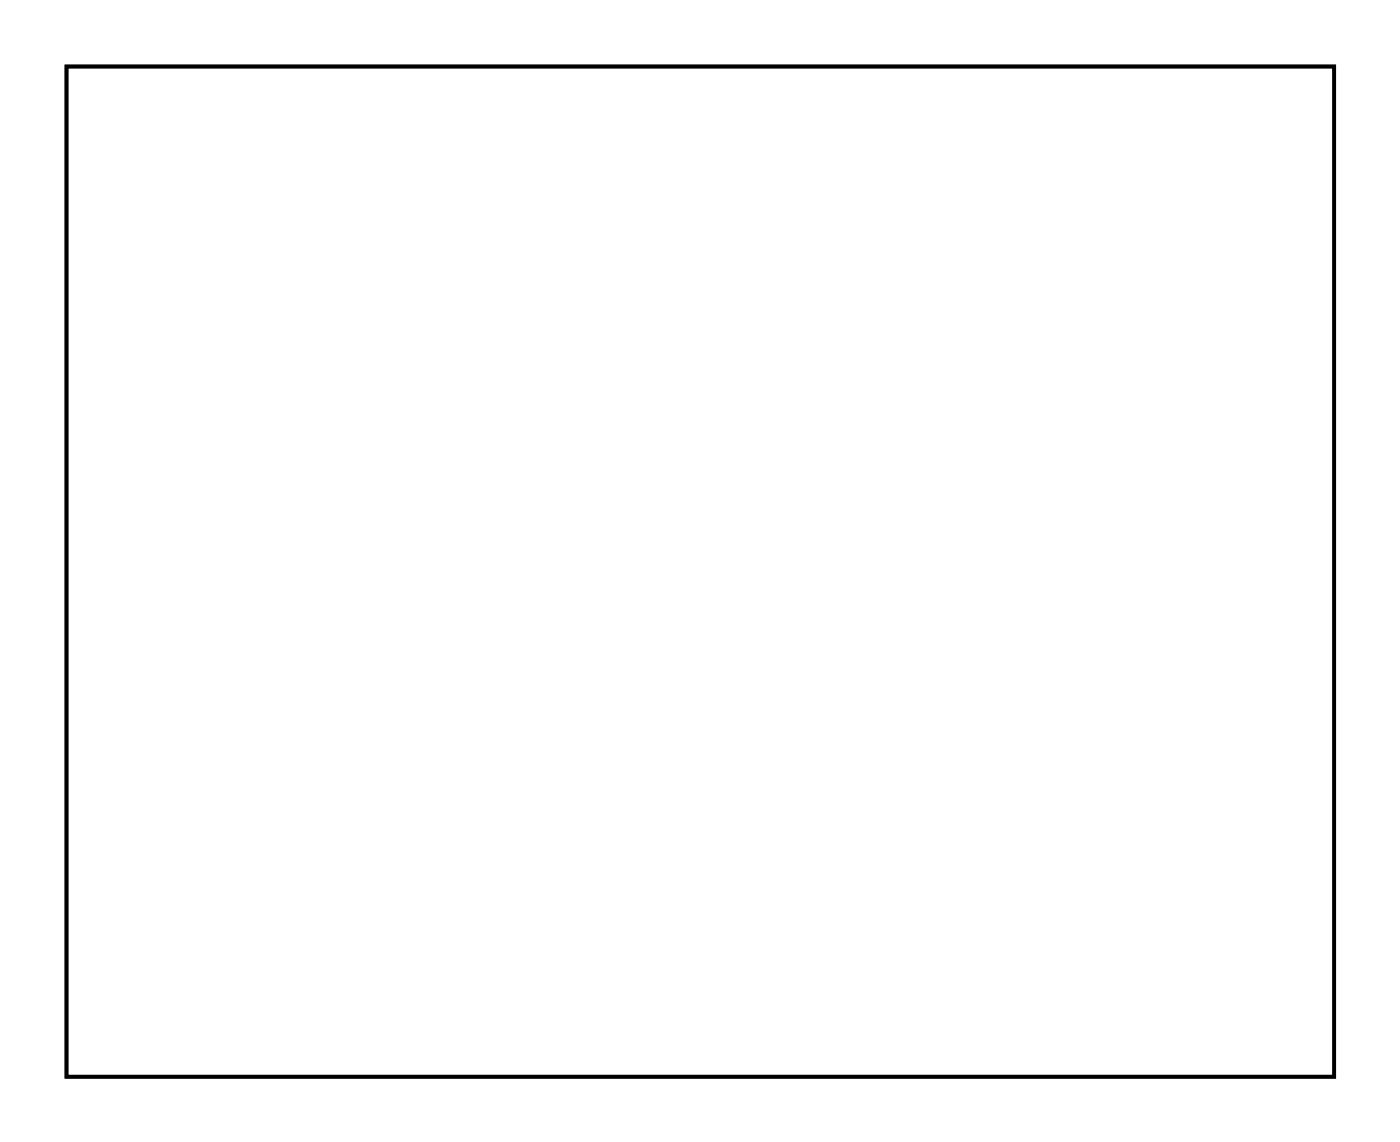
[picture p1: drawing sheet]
<svg xmlns="http://www.w3.org/2000/svg" width="77mm" height="62mm" viewBox="0 0 77 62" stroke-linecap="round" stroke-linejoin="round" font-family="sans-serif">
<path d="M3.6 3.6h69.4v55.3h-69.4z" fill="none" stroke="#000" stroke-width=".2"/>
<path d="M3.6 3.6v55.3h69.4v-55.3zM3.6 3.6h69.4v55.3h-69.4z" fill="#000"/>
<path d="M69.5 21.7h1.5v1.5h-1.5z" fill="#fff"/>
<path d="M69.5 21.7h1.5v1.5h-1.5z" fill="none" stroke="#fff" stroke-width=".76" stroke-linecap="butt"/>
<circle cx="70.2" cy="17.4" r=".74" fill="#fff"/>
<circle cx="70.2" cy="17.4" r=".74" fill="none" stroke="#fff" stroke-width=".76" stroke-linecap="butt"/>
<circle cx="70.2" cy="19.9" r=".74" fill="#fff"/>
<circle cx="70.2" cy="19.9" r=".74" fill="none" stroke="#fff" stroke-width=".76" stroke-linecap="butt"/>
<circle cx="70.2" cy="22.4" r=".74" fill="#fff"/>
<circle cx="70.2" cy="22.4" r=".74" fill="none" stroke="#fff" stroke-width=".76" stroke-linecap="butt"/>
<circle cx="19.4" cy="55.5" r=".67" fill="#fff"/>
<circle cx="19.4" cy="55.5" r=".67" fill="none" stroke="#fff" stroke-width=".57"/>
<circle cx="16.9" cy="55.5" r=".67" fill="#fff"/>
<circle cx="16.9" cy="55.5" r=".67" fill="none" stroke="#fff" stroke-width=".57"/>
<circle cx="14.4" cy="55.5" r=".67" fill="#fff"/>
<circle cx="14.4" cy="55.5" r=".67" fill="none" stroke="#fff" stroke-width=".57"/>
<circle cx="11.8" cy="55.5" r=".67" fill="#fff"/>
<circle cx="11.8" cy="55.5" r=".67" fill="none" stroke="#fff" stroke-width=".57"/>
<circle cx="9.3" cy="55.5" r=".67" fill="#fff"/>
<circle cx="9.3" cy="55.5" r=".67" fill="none" stroke="#fff" stroke-width=".57"/>
<circle cx="31.1" cy="7.2" r=".67" fill="#fff"/>
<circle cx="31.1" cy="7.2" r=".67" fill="none" stroke="#fff" stroke-width=".57"/>
<circle cx="33.7" cy="7.2" r=".67" fill="#fff"/>
<circle cx="33.7" cy="7.2" r=".67" fill="none" stroke="#fff" stroke-width=".57"/>
<circle cx="36.2" cy="7.2" r=".67" fill="#fff"/>
<circle cx="36.2" cy="7.2" r=".67" fill="none" stroke="#fff" stroke-width=".57"/>
<circle cx="38.7" cy="7.2" r=".67" fill="#fff"/>
<circle cx="38.7" cy="7.2" r=".67" fill="none" stroke="#fff" stroke-width=".57"/>
<circle cx="41.3" cy="7.2" r=".67" fill="#fff"/>
<circle cx="41.3" cy="7.2" r=".67" fill="none" stroke="#fff" stroke-width=".57"/>
<circle cx="43.8" cy="7.2" r=".67" fill="#fff"/>
<circle cx="43.8" cy="7.2" r=".67" fill="none" stroke="#fff" stroke-width=".57"/>
<circle cx="46.4" cy="7.2" r=".67" fill="#fff"/>
<circle cx="46.4" cy="7.2" r=".67" fill="none" stroke="#fff" stroke-width=".57"/>
<circle cx="48.9" cy="7.2" r=".67" fill="#fff"/>
<circle cx="48.9" cy="7.2" r=".67" fill="none" stroke="#fff" stroke-width=".57"/>
<circle cx="51.4" cy="7.2" r=".67" fill="#fff"/>
<circle cx="51.4" cy="7.2" r=".67" fill="none" stroke="#fff" stroke-width=".57"/>
<circle cx="54" cy="7.2" r=".67" fill="#fff"/>
<circle cx="54" cy="7.2" r=".67" fill="none" stroke="#fff" stroke-width=".57"/>
<circle cx="9.3" cy="7.2" r=".67" fill="#fff"/>
<circle cx="9.3" cy="7.2" r=".67" fill="none" stroke="#fff" stroke-width=".57"/>
<circle cx="11.8" cy="7.2" r=".67" fill="#fff"/>
<circle cx="11.8" cy="7.2" r=".67" fill="none" stroke="#fff" stroke-width=".57"/>
<circle cx="14.4" cy="7.2" r=".67" fill="#fff"/>
<circle cx="14.4" cy="7.2" r=".67" fill="none" stroke="#fff" stroke-width=".57"/>
<circle cx="16.9" cy="7.2" r=".67" fill="#fff"/>
<circle cx="16.9" cy="7.2" r=".67" fill="none" stroke="#fff" stroke-width=".57"/>
<circle cx="19.4" cy="7.2" r=".67" fill="#fff"/>
<circle cx="19.4" cy="7.2" r=".67" fill="none" stroke="#fff" stroke-width=".57"/>
<circle cx="22" cy="7.2" r=".67" fill="#fff"/>
<circle cx="22" cy="7.2" r=".67" fill="none" stroke="#fff" stroke-width=".57"/>
<circle cx="24.5" cy="7.2" r=".67" fill="#fff"/>
<circle cx="24.5" cy="7.2" r=".67" fill="none" stroke="#fff" stroke-width=".57"/>
<circle cx="27.1" cy="7.2" r=".67" fill="#fff"/>
<circle cx="27.1" cy="7.2" r=".67" fill="none" stroke="#fff" stroke-width=".57"/>
<circle cx="42.3" cy="55.5" r=".67" fill="#fff"/>
<circle cx="42.3" cy="55.5" r=".67" fill="none" stroke="#fff" stroke-width=".57"/>
<circle cx="44.8" cy="55.5" r=".67" fill="#fff"/>
<circle cx="44.8" cy="55.5" r=".67" fill="none" stroke="#fff" stroke-width=".57"/>
<circle cx="39.8" cy="55.5" r=".67" fill="#fff"/>
<circle cx="39.8" cy="55.5" r=".67" fill="none" stroke="#fff" stroke-width=".57"/>
<circle cx="37.2" cy="55.5" r=".67" fill="#fff"/>
<circle cx="37.2" cy="55.5" r=".67" fill="none" stroke="#fff" stroke-width=".57"/>
<circle cx="34.7" cy="55.5" r=".67" fill="#fff"/>
<circle cx="34.7" cy="55.5" r=".67" fill="none" stroke="#fff" stroke-width=".57"/>
<circle cx="32.1" cy="55.5" r=".67" fill="#fff"/>
<circle cx="32.1" cy="55.5" r=".67" fill="none" stroke="#fff" stroke-width=".57"/>
<circle cx="29.6" cy="55.5" r=".67" fill="#fff"/>
<circle cx="29.6" cy="55.5" r=".67" fill="none" stroke="#fff" stroke-width=".57"/>
<circle cx="27.1" cy="55.5" r=".67" fill="#fff"/>
<circle cx="27.1" cy="55.5" r=".67" fill="none" stroke="#fff" stroke-width=".57"/>
<circle cx="22" cy="55.5" r=".67" fill="#fff"/>
<circle cx="22" cy="55.5" r=".67" fill="none" stroke="#fff" stroke-width=".57"/>
<circle cx="67.7" cy="40.2" r=".6" fill="#fff"/>
<circle cx="67.7" cy="40.2" r=".6" fill="none" stroke="#fff" stroke-width=".65" stroke-linecap="butt"/>
<path d="M67.1 39.6h1.2v1.2h-1.2z" fill="#fff"/>
<path d="M67.1 39.6h1.2v1.2h-1.2z" fill="none" stroke="#fff" stroke-width=".65" stroke-linecap="butt"/>
<circle cx="65.2" cy="40.2" r=".6" fill="#fff"/>
<circle cx="65.2" cy="40.2" r=".6" fill="none" stroke="#fff" stroke-width=".65" stroke-linecap="butt"/>
<path d="M64.4 54.7h1.5v1.5h-1.5z" fill="#fff"/>
<path d="M64.4 54.7h1.5v1.5h-1.5z" fill="none" stroke="#fff" stroke-width=".76" stroke-linecap="butt"/>
<circle cx="65.2" cy="55.5" r=".74" fill="#fff"/>
<circle cx="65.2" cy="55.5" r=".74" fill="none" stroke="#fff" stroke-width=".76" stroke-linecap="butt"/>
<circle cx="67.7" cy="55.5" r=".74" fill="#fff"/>
<circle cx="67.7" cy="55.5" r=".74" fill="none" stroke="#fff" stroke-width=".76" stroke-linecap="butt"/>
<circle cx="70.2" cy="55.5" r=".74" fill="#fff"/>
<circle cx="70.2" cy="55.5" r=".74" fill="none" stroke="#fff" stroke-width=".76" stroke-linecap="butt"/>
<circle cx="9.3" cy="35.1" r=".74" fill="#fff"/>
<circle cx="9.3" cy="35.1" r=".74" fill="none" stroke="#fff" stroke-width=".76" stroke-linecap="butt"/>
<circle cx="9.3" cy="32.6" r=".74" fill="#fff"/>
<circle cx="9.3" cy="32.6" r=".74" fill="none" stroke="#fff" stroke-width=".76" stroke-linecap="butt"/>
<circle cx="9.3" cy="30.1" r=".74" fill="#fff"/>
<circle cx="9.3" cy="30.1" r=".74" fill="none" stroke="#fff" stroke-width=".76" stroke-linecap="butt"/>
<circle cx="9.3" cy="27.5" r=".74" fill="#fff"/>
<circle cx="9.3" cy="27.5" r=".74" fill="none" stroke="#fff" stroke-width=".76" stroke-linecap="butt"/>
</svg>
